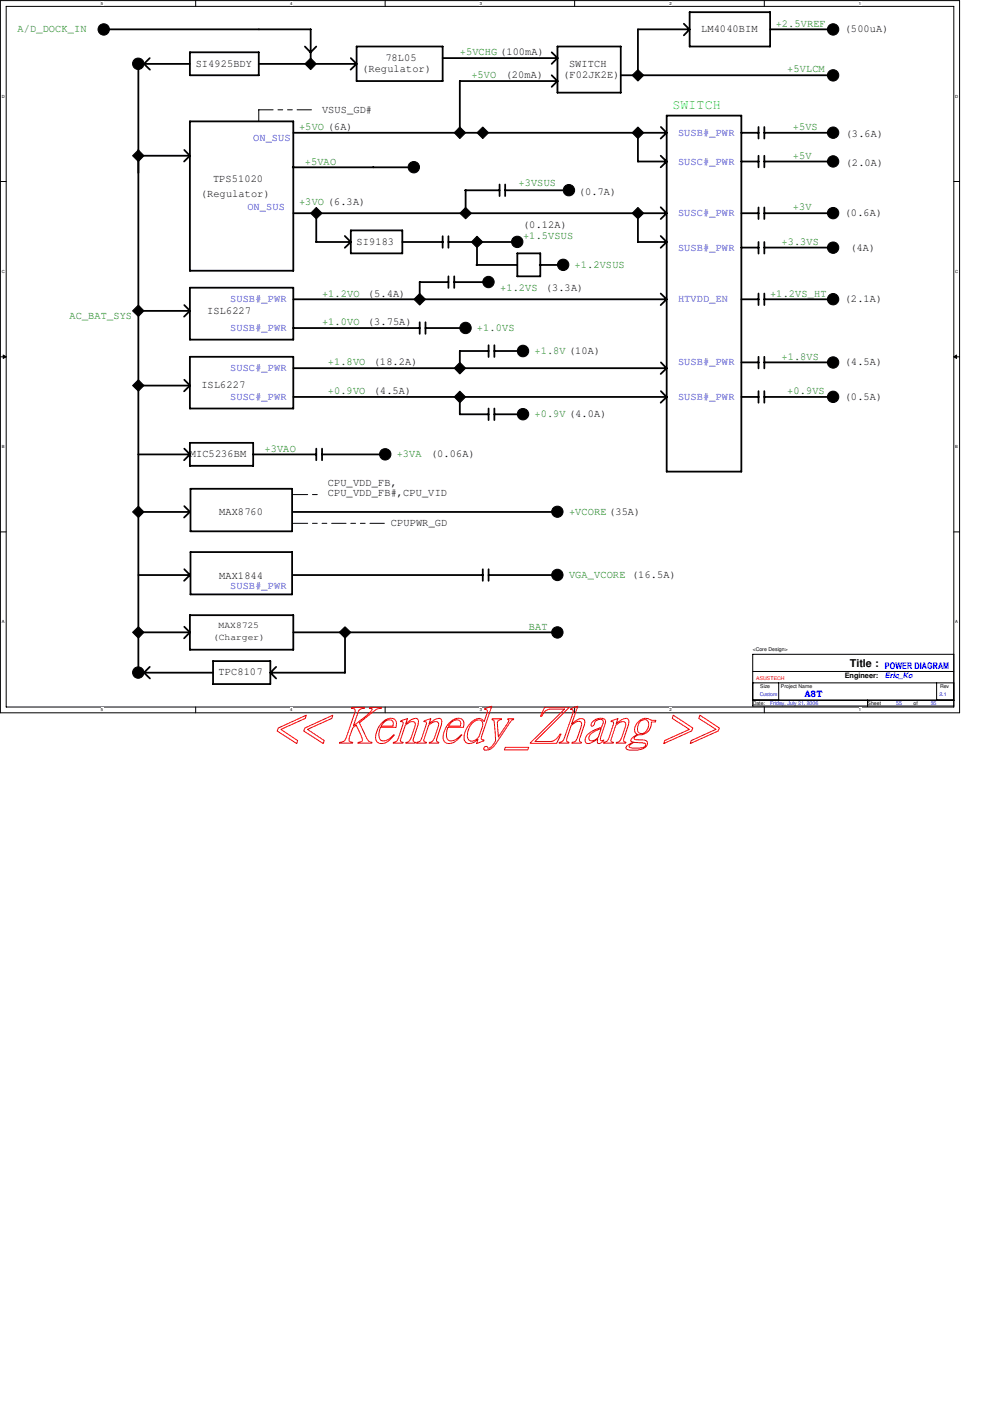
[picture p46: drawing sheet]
<svg xmlns="http://www.w3.org/2000/svg" width="210mm" height="297mm" viewBox="0 0 210 297" stroke-linecap="round" stroke-linejoin="round" font-family="sans-serif">
<defs><g id="words">
<text font-size="2.9" fill="#00ff40" x="142.6" y="23.2">SWITCH</text>
<g font-size="2.3" fill="#008000">
<text x="164.5" y="5.6">+2.5VREF</text>
<text x="3.7" y="6.9">A/D_DOCK_IN</text>
<text x="97.5" y="11.7">+5VCHG (100mA)</text>
<text x="99.9" y="16.6">+5VO</text>
<text x="166.9" y="15.4">+5VLCM</text>
<text x="63.4" y="27.6">+5VO (6A)</text>
<text x="168.1" y="27.6">+5VS</text>
<text x="64.6" y="34.9">+5VAO</text>
<text x="168.1" y="33.7">+5V</text>
<text x="109.9" y="39.4">+3VSUS</text>
<text x="63.4" y="43.4">+3VO (6.3A)</text>
<text x="168.1" y="44.6">+3V</text>
<text x="110.9" y="50.7">+1.5VSUS</text>
<text x="165.7" y="51.9">+3.3VS</text>
<text x="121.8" y="56.8">+1.2VSUS</text>
<text x="68.3" y="62.9">+1.2VO</text>
<text x="106" y="61.6">+1.2VS</text>
<text x="163.3" y="62.9">+1.2VS_HT</text>
<text x="14.7" y="67.7">AC_BAT_SYS</text>
<text x="68.3" y="69">+1.0VO</text>
<text x="101.1" y="70.2">+1.0VS</text>
<text x="69.5" y="77.5">+1.8VO</text>
<text x="113.3" y="75.1">+1.8V (10A)</text>
<text x="165.7" y="76.2">+1.8VS</text>
<text x="69.5" y="83.6">+0.9VO</text>
<text x="166.9" y="83.6">+0.9VS</text>
<text x="113.3" y="88.4">+0.9V (4.0A)</text>
<text x="56.1" y="95.8">+3VAO</text>
<text x="84.1" y="96.9">+3VA</text>
<text x="120.6" y="109.1">+VCORE (35A)</text>
<text x="120.6" y="122.6">VGA_VCORE (16.5A)</text>
<text x="112.1" y="133.5">BAT</text>
</g>
<g font-size="2.3">
<text x="148.7" y="6.9">LM4040BIM</text>
<text x="179.1" y="6.9">(500uA)</text>
<text x="41.5" y="14.1">SI4925BDY</text>
<text x="76.8" y="15.4">(Regulator)</text>
<text x="81.7" y="13">78L05</text>
<text x="107.2" y="16.6">(20mA)</text>
<text x="119.4" y="16.6">(F02JK2E)</text>
<text x="120.6" y="14.1">SWITCH</text>
<text x="68.3" y="23.9">VSUS_GD#</text>
<text x="179.3" y="29.1">(3.6A)</text>
<text x="179.3" y="35.2">(2.0A)</text>
<text x="42.6" y="41.7">(Regulator)</text>
<text x="45.2" y="38.5">TPS51020</text>
<text x="122.7" y="41.3">(0.7A)</text>
<text x="179.1" y="45.8">(0.6A)</text>
<text x="75.6" y="51.9">SI9183</text>
<text x="110.9" y="48.3">(0.12A)</text>
<text x="180.3" y="53.1">(4A)</text>
<text x="78" y="62.9">(5.4A)</text>
<text x="115.7" y="61.6">(3.3A)</text>
<text x="179.1" y="64.1">(2.1A)</text>
<text x="43.9" y="66.5">ISL6227</text>
<text x="78" y="69">(3.75A)</text>
<text x="79.2" y="77.5">(18.2A)</text>
<text x="179.1" y="77.5">(4.5A)</text>
<text x="42.7" y="82.3">ISL6227</text>
<text x="79.2" y="83.6">(4.5A)</text>
<text x="179.1" y="84.8">(0.5A)</text>
<text x="40.3" y="96.9">MIC5236BM</text>
<text x="91.4" y="96.9">(0.06A)</text>
<text x="69.5" y="103">CPU_VDD_FB,</text>
<text x="69.5" y="105.2">CPU_VDD_FB#,CPU_VID</text>
<text x="46.5" y="109.3">MAX8760</text>
<text x="82.9" y="111.5">CPUPWR_GD</text>
<text x="46.5" y="122.7">MAX1844</text>
<text x="46.4" y="143.2">TPC8107</text>
<text x="180.2" y="141.5">Title :</text>
</g>
<g font-size="2.3" fill="#00f">
<text x="53.7" y="30">ON_SUS</text>
<text x="143.8" y="28.8">SUSB#_PWR</text>
<text x="143.8" y="34.9">SUSC#_PWR</text>
<text x="52.5" y="44.6">ON_SUS</text>
<text x="143.8" y="45.8">SUSC#_PWR</text>
<text x="143.8" y="53.1">SUSB#_PWR</text>
<text x="48.8" y="64.1">SUSB#_PWR</text>
<text x="143.8" y="64.1">HTVDD_EN</text>
<text x="48.8" y="70.2">SUSB#_PWR</text>
<text x="143.8" y="77.5">SUSB#_PWR</text>
<text x="48.8" y="78.7">SUSC#_PWR</text>
<text x="48.8" y="84.8">SUSC#_PWR</text>
<text x="143.8" y="84.8">SUSB#_PWR</text>
<text x="48.8" y="125">SUSB#_PWR</text>
</g>
<g font-size="1.9">
<text x="45.2" y="135.6">(Charger)</text>
<text x="46.4" y="133.2">MAX8725</text>
</g>
<g font-size="1.9" fill="#00f">
<text x="187.6" y="141.8">POWER DIAGRAM</text>
<text x="170.6" y="147.8">A8T</text>
</g>
<text font-size="1.6" x="179.1" y="143.8">Engineer:</text>
<text font-size="1.6" fill="#00f" x="187.6" y="143.8">Eric_Ko</text>
<g font-size="1.1">
<text x="159.6" y="137.9">&lt;Core Design&gt;</text>
<text x="159.6" y="149.5">Date:</text>
<text x="161.2" y="145.8">Size</text>
<text x="165.6" y="145.8">Project Name</text>
<text x="183.9" y="149.5">Sheet</text>
<text x="193.7" y="149.5">of</text>
<text x="199.3" y="145.9">Rev</text>
</g>
<text font-size="1.1" fill="#f00" x="160.4" y="144.1">ASUSTECH</text>
<g font-size="1.1" fill="#00f">
<text x="161.1" y="147.5">Custom</text>
<text x="163.3" y="149.5">Friday, July 21, 2006</text>
<text x="190" y="149.5">55</text>
<text x="197.4" y="149.5">55</text>
<text x="199.2" y="147.7">2.1</text>
</g>
<g font-size=".9">
<text x="21.4" y="1">5</text>
<text x="61.6" y="1">4</text>
<text x="101.7" y="1">3</text>
<text x="141.9" y="1">2</text>
<text x="182.1" y="1">1</text>
<text x=".4" y="20.7">D</text>
<text x="202.5" y="20.7">D</text>
<text x=".4" y="57.8">C</text>
<text x="202.5" y="57.8">C</text>
<text x=".4" y="95">B</text>
<text x="202.5" y="95">B</text>
<text x=".4" y="132.1">A</text>
<text x="202.5" y="132.1">A</text>
<text x="21.4" y="150.8">5</text>
<text x="61.6" y="150.8">4</text>
<text x="101.7" y="150.8">3</text>
<text x="141.9" y="150.8">2</text>
<text x="182.1" y="150.8">1</text>
</g>
</g></defs>
<path d="M.1 .1h203.4v151h-203.4zM1.3 1.4h200.9v148.5h-200.9z" fill="none" stroke="#000" stroke-width=".21"/>
<g fill="#fff">
<path d="M21.4 .3h.5v.9h-.5z"/>
<path d="M21.4 150h.5v1h-.5z"/>
</g>
<path d="M41.5 .1v1.3M41.5 149.9v1.2" fill="none" stroke="#000" stroke-width=".21"/>
<g fill="#fff">
<path d="M61.6 .3h.5v.9h-.5z"/>
<path d="M61.6 150h.5v1h-.5z"/>
</g>
<path d="M81.7 .1v1.3M81.7 149.9v1.2" fill="none" stroke="#000" stroke-width=".21"/>
<g fill="#fff">
<path d="M101.7 .3h.5v.9h-.5z"/>
<path d="M101.7 150h.5v1h-.5z"/>
</g>
<path d="M121.8 .1v1.3M121.8 149.9v1.2" fill="none" stroke="#000" stroke-width=".21"/>
<g fill="#fff">
<path d="M141.9 .3h.5v.9h-.5z"/>
<path d="M141.9 150h.5v1h-.5z"/>
</g>
<path d="M162.1 .1v1.3M162.1 149.9v1.2" fill="none" stroke="#000" stroke-width=".21"/>
<g fill="#fff">
<path d="M182.1 .3h.5v.9h-.5z"/>
<path d="M182.1 150h.5v1h-.5z"/>
<path d="M.4 19.9h.6v1h-.6z"/>
<path d="M202.5 19.9h.7v1h-.7z"/>
<path d="M.4 57h.6v1h-.6z"/>
<path d="M202.5 57h.7v1h-.7z"/>
</g>
<path d="M.1 38.5h1.2M202.2 38.5h1.3" fill="none" stroke="#000" stroke-width=".21"/>
<g fill="#fff">
<path d="M.4 94.1h.6v1.1h-.6z"/>
<path d="M202.5 94.1h.6v1.1h-.6z"/>
</g>
<path d="M.1 75.6h1.2M.7 75.3l.6 .3-.6 .4zM202.2 75.6l.6-.3v.7zM202.2 75.6h1.3" fill="none" stroke="#000" stroke-width=".21"/>
<path d="M.7 75.3l.6 .3-.6 .4zM202.2 75.6l.6-.3v.7z" fill="#000"/>
<g fill="#fff">
<path d="M.4 131.3h.6v1h-.6z"/>
<path d="M202.5 131.3h.6v1h-.6z"/>
</g>
<g fill="none" stroke="#000" stroke-width=".21">
<path d="M65.9 12.3l1.2 1.2-1.2 1.3-1.3-1.3zM134 16l1.3-1.2 1.2 1.2-1.2 1.2zM29.3 31.8l1.2 1.2-1.2 1.2-1.2-1.2zM97.5 26.9l1.2 1.3-1.2 1.2-1.2-1.2zM102.4 26.9l1.2 1.3-1.2 1.2-1.3-1.2zM135.3 26.9l1.2 1.3-1.2 1.2-1.3-1.2zM67.1 44l1.2 1.2-1.2 1.2-1.2-1.2zM98.7 44l1.2 1.2-1.2 1.2-1.2-1.2zM101.1 50.1l1.3 1.2-1.3 1.2-1.2-1.2zM135.3 44l1.2 1.2-1.2 1.2-1.3-1.2zM29.3 64.7l1.2 1.2-1.2 1.2-1.2-1.2zM89 62.2l1.2 1.3-1.2 1.2-1.2-1.2z"/>
<path d="M97.5 76.8l1.2 1.3-1.2 1.2-1.2-1.2zM29.3 80.5l1.2 1.2-1.2 1.2-1.2-1.2zM97.5 82.9l1.2 1.3-1.2 1.2-1.2-1.2zM.1 112.8h1.2M29.3 107.3l1.2 1.2-1.2 1.2-1.2-1.2zM202.2 112.8h1.3M28.1 134.1l1.2-1.2 1.2 1.2-1.2 1.2zM71.9 134.1l1.3-1.2 1.2 1.2-1.2 1.2zM159.6 138.7h42.6v11h-42.6zM159.6 148.5h42.6M159.6 144.8h5.5v3.7M159.6 142.4h42.6"/>
<path d="M165.2 144.8h37M183.9 148.5v1.2M198.6 144.8v3.7"/>
<circle cx="22" cy="6.2" r="1.2"/>
<circle cx="29.3" cy="13.5" r="1.21"/>
<circle cx="176.6" cy="6.2" r="1.2"/>
<circle cx="176.6" cy="16" r="1.2"/>
<circle cx="87.7" cy="35.5" r="1.2"/>
<circle cx="176.6" cy="28.1" r="1.2"/>
<circle cx="176.6" cy="34.2" r="1.2"/>
<circle cx="103.6" cy="59.8" r="1.2"/>
<circle cx="109.7" cy="51.3" r="1.2"/>
<circle cx="119.4" cy="56.2" r="1.2"/>
<circle cx="120.6" cy="40.3" r="1.21"/>
<circle cx="176.6" cy="52.5" r="1.2"/>
<circle cx="176.6" cy="45.2" r="1.2"/>
<circle cx="98.7" cy="69.5" r="1.2"/>
<circle cx="110.9" cy="74.4" r="1.22"/>
<circle cx="176.6" cy="76.9" r="1.2"/>
<circle cx="176.6" cy="63.4" r="1.2"/>
<circle cx="81.7" cy="96.3" r="1.21"/>
<circle cx="110.9" cy="87.8" r="1.21"/>
<circle cx="176.6" cy="84.1" r="1.2"/>
<circle cx="118.2" cy="108.5" r="1.19"/>
<circle cx="118.2" cy="134.1" r="1.2"/>
<circle cx="118.2" cy="121.9" r="1.2"/>
<circle cx="29.3" cy="142.6" r="1.21"/>
</g>
<g fill="none" stroke="#000" stroke-width=".38">
<path d="M22 6.2h43.9v7.3M31.7 12.3l-1.2 1.2 1.3 1.3M40.3 13.5h-11v129.1h15.9M40.3 11.1h14.6v4.9h-14.6zM54.9 13.5h20.7M64.6 9.9l1.3 1.2M67.1 9.9l-1.3 1.2M74.4 12.3l1.2 1.2M75.6 9.9h18.3v7.3h-18.3zM75.6 13.5l-1.3 1.3M117 11.1l1.2 1.2h-24.3M117 16l1.2 1.2"/>
<path d="M118.2 17.2l-1.2 1.2M118.2 12.3l-1.2 1.2M118.2 9.9h13.4v9.7h-13.4zM118.2 17.2h-20.7v11M131.6 16h43.9M145 7.5l1.2-1.3h-10.9v9.8M145 5l1.2 1.3M146.2 2.6h17.1v7.3h-17.1zM163.3 6.2h13.4M29.3 33h11l-1.3 1.2M39.1 31.8l1.2 1.3M40.3 25.7h21.9v31.7h-21.9z"/>
<path d="M62.1 35.5h24.3M62.2 28.2h79.2M105.9 39.1v2.5M107.1 39.1v2.5M135.3 28.1v6.1h6.1M140.1 33l1.3 1.2M140.1 26.9l1.3 1.3M141.4 28.2l-1.3 1.2M141.4 34.2l-1.3 1.3M141.4 24.5h15.8v75.5h-15.8zM157.2 28.2h3.7M157.2 34.2h3.7"/>
<path d="M160.8 26.9v2.5M160.8 33v2.5M162.1 28.2h14.6M162.1 26.9v2.5M162.1 33v2.5M162.1 34.2h14.6M62.2 45.2h79.2M67 51.3h7.4M67.1 45.2v6.1M73.1 50l1.3 1.3M74.4 51.3l-1.3 1.2M74.4 48.9h10.9v4.8h-10.9z"/>
<path d="M85.3 51.3h8.6M93.9 50.1v2.4M95.1 51.3h13.4M95.1 50.1v2.4M95.1 58.6v2.4M95.1 59.8h-6.1v3.7M96.3 59.8h7.3M96.3 58.6v2.4M98.6 40.3h7.3M98.7 40.3v4.9M101 56.2h8.6M101.1 51.3v4.9"/>
<path d="M107.1 40.3h12.2M109.7 53.7h4.9v4.9h-4.9zM114.4 56.2h4.9M135.3 45.2v6.1h6.1M140.1 50l1.3 1.3M140.1 43.9l1.3 1.3M141.4 51.3l-1.3 1.2M141.4 45.2l-1.3 1.2M157.2 45.2h3.7M157.2 52.5h3.7M160.8 44v2.4M160.8 51.3v2.5"/>
<path d="M162.1 44v2.4M162.1 51.3v2.5M162.1 45.2h14.6M162.1 52.5h14.6M29.3 65.9h11M39.1 64.7l1.2 1.2M40.3 65.9l-1.3 1.2M40.3 61h21.9v11h-21.9zM40.3 75.6h21.9v11h-21.9zM62.2 63.5h79.2M62.2 78.1h79.2l-1.3 1.2M62.2 69.6h26.8"/>
<path d="M89 68.3v2.5M90.2 69.6h7.3M90.2 68.3v2.5M103.6 74.4h-6.1v3.7M103.6 73.2v2.5M104.8 74.4h6.1M104.8 73.2v2.5M140.1 62.2l1.3 1.3M140.1 76.8l1.3 1.3M141.4 63.5l-1.3 1.2M157.2 76.8h3.7M157.2 63.5h3.7"/>
<path d="M160.8 62.2v2.5M160.8 75.6v2.5M162.1 62.2v2.5M162.1 75.6v2.5M162.1 76.8h14.6M162.1 63.5h14.6M29.3 96.4h11M29.3 81.7h11M39.1 80.5l1.2 1.2M39.1 95.1l1.2 1.3M40.3 81.7l-1.3 1.3M40.3 96.4l-1.3 1.2"/>
<path d="M40.3 93.9h13.4v4.9h-13.4zM53.7 96.4h13.4M62.2 84.2h79.2l-1.3 1.2M67.1 95.1v2.5M68.3 96.4h12.2M68.3 95.1v2.5M97.5 84.2v3.6h6.1M103.6 86.6v2.5M104.8 87.8h6.1M104.8 86.6v2.5M140.1 82.9l1.3 1.3M157.2 84.2h3.7"/>
<path d="M160.8 82.9v2.5M162.1 82.9v2.5M162.1 84.2h14.6M29.3 108.5h11M39.1 107.3l1.2 1.2M40.3 108.5l-1.3 1.2M40.4 103.6h21.5v9h-21.5zM40.4 117.1h21.5v8.9h-21.5zM62.2 108.5h56M29.3 134.1h11l-1.3 1.2M29.3 121.9h11M39.1 132.9l1.2 1.2"/>
<path d="M39.1 120.7l1.2 1.2M40.3 121.9l-1.3 1.2M40.3 130.4h21.9v7.4h-21.9zM62.2 134.1h56M62.2 121.9h40.2M73.2 134.1v8.5h-15.9M102.4 120.7v2.4M103.6 120.7v2.4M103.6 121.9h14.6M31.7 141.4l-1.2 1.2 1.3 1.2M45.2 140.2h12.1v4.8h-12.1zM57.3 142.6l1.2 1.2"/>
<path d="M58.5 141.4l-1.2 1.2"/>
</g>
<path d="M54.9 23.3h12.2M54.9 23.3v2.4M62.2 104.9h6.1M62.2 111h19.5" fill="none" stroke="#000" stroke-width=".21" stroke-dasharray="3 1 1 1 1 1"/>
<g fill="#000">
<path d="M65.9 12.3l1.2 1.2-1.2 1.3-1.3-1.3zM134 16l1.3-1.2 1.2 1.2-1.2 1.2zM29.3 31.8l1.2 1.2-1.2 1.2-1.2-1.2zM97.5 26.9l1.2 1.3-1.2 1.2-1.2-1.2zM102.4 26.9l1.2 1.3-1.2 1.2-1.3-1.2zM135.3 26.9l1.2 1.3-1.2 1.2-1.3-1.2zM67.1 44l1.2 1.2-1.2 1.2-1.2-1.2zM98.7 44l1.2 1.2-1.2 1.2-1.2-1.2zM101.1 50.1l1.3 1.2-1.3 1.2-1.2-1.2zM135.3 44l1.2 1.2-1.2 1.2-1.3-1.2zM29.3 64.7l1.2 1.2-1.2 1.2-1.2-1.2zM89 62.2l1.2 1.3-1.2 1.2-1.2-1.2z"/>
<path d="M97.5 76.8l1.2 1.3-1.2 1.2-1.2-1.2zM29.3 80.5l1.2 1.2-1.2 1.2-1.2-1.2zM97.5 82.9l1.2 1.3-1.2 1.2-1.2-1.2zM29.3 107.3l1.2 1.2-1.2 1.2-1.2-1.2zM28.1 134.1l1.2-1.2 1.2 1.2-1.2 1.2zM71.9 134.1l1.3-1.2 1.2 1.2-1.2 1.2z"/>
<circle cx="22" cy="6.2" r="1.2"/>
<circle cx="29.3" cy="13.5" r="1.21"/>
<circle cx="176.6" cy="6.2" r="1.2"/>
<circle cx="176.6" cy="16" r="1.2"/>
<circle cx="87.7" cy="35.5" r="1.2"/>
<circle cx="176.6" cy="28.1" r="1.2"/>
<circle cx="176.6" cy="34.2" r="1.2"/>
<circle cx="103.6" cy="59.8" r="1.2"/>
<circle cx="109.7" cy="51.3" r="1.2"/>
<circle cx="119.4" cy="56.2" r="1.2"/>
<circle cx="120.6" cy="40.3" r="1.21"/>
<circle cx="176.6" cy="52.5" r="1.2"/>
<circle cx="176.6" cy="45.2" r="1.2"/>
<circle cx="98.7" cy="69.5" r="1.2"/>
<circle cx="110.9" cy="74.4" r="1.22"/>
<circle cx="176.6" cy="76.9" r="1.2"/>
<circle cx="176.6" cy="63.4" r="1.2"/>
<circle cx="81.7" cy="96.3" r="1.21"/>
<circle cx="110.9" cy="87.8" r="1.21"/>
<circle cx="176.6" cy="84.1" r="1.2"/>
<circle cx="118.2" cy="108.5" r="1.19"/>
<circle cx="118.2" cy="134.1" r="1.2"/>
<circle cx="118.2" cy="121.9" r="1.2"/>
<circle cx="29.3" cy="142.6" r="1.21"/>
</g>
<g fill="none" stroke="#f00" stroke-width=".21">
<path d="M59 154.3l5.9-2.7-.2 .7-5.1 2.3 3.5 2.4-.2 .6-4.1-2.6zM64.6 154.3l6-2.7-.2 .7-5.2 2.3 3.5 2.4-.2 .6-4.1-2.6zM74.5 150h2.8v.2a1.16 1.16 0 0 0-1.4 1l-1 2.7 3.7-3 .3-.6-.6-.1 .1-.2h2.5v.2l-1.1 .2-3.6 2.8 1.7 3.6a1.03 1.03 0 0 0 1 .6l-.1 .2h-2.9v-.2l.9-.2a1.4 1.4 0 0 0-.3-1.4l-1-2-.7 .5-.7 2-.1 .8 .8 .3-.1 .2h-2.7l.1-.2a1.37 1.37 0 0 0 1.4-1.2l1.7-5a.62 .62 0 0 0 .1-.8 .62 .62 0 0 0-.8-.2zM80.9 153.3a1.98 1.98 0 0 1 3-.6 1.64 1.64 0 0 1 0 1.5h-3.3a2.53 2.53 0 0 0 .1 2.7 1.73 1.73 0 0 0 2.2-.6l.6-.5h.1l-.5 .6a2.55 2.55 0 0 1-2.9 1.1 1.8 1.8 0 0 1-.3-2.4l.2-.7zM81.6 153a1.05 1.05 0 0 1 1.8 .2l-.1 .8h-2.5zM85 152.8l1.4-.4-.4 1a2.9 2.9 0 0 1 2.5-1l.2 .6-.1 .6-1 3.3 .2 .4 .3 .1-.1 .2h-2l.1-.2 .6-.2 .4-.6 .8-2.4a.77 .77 0 0 0-.1-1.1 .77 .77 0 0 0-1 .1l-.9 .6-1 3.2 .3 .4h.3l-.1 .2h-2v-.2a1.06 1.06 0 0 0 1.1-1l1-2.9-.2-.5h-.4zM89.9 152.8l1.5-.4-.4 1a2.9 2.9 0 0 1 2.4-1l.3 .6-.1 .6-1.1 3.3 .1 .2 .4 .3v.2h-2l.1-.2 .6-.2 .3-.6 .9-2.4a.77 .77 0 0 0-.1-1.1 .77 .77 0 0 0-1.1 .1l-.8 .6-1.1 3.2 .3 .4h.3v.2h-2.1l.1-.2a1.06 1.06 0 0 0 1.1-1l.9-2.9-.1-.5h-.4zM95.2 153.3a1.98 1.98 0 0 1 3-.6 1.64 1.64 0 0 1 .1 1.5h-3.3a2.53 2.53 0 0 0 0 2.7 1.73 1.73 0 0 0 2.2-.6l.6-.5h.1l-.4 .6a2.55 2.55 0 0 1-3 1.1 1.8 1.8 0 0 1-.3-2.4l.2-.7zM95.9 153a1.05 1.05 0 0 1 1.8 .2l-.1 .8h-2.5zM100.1 153.4a1.42 1.42 0 0 1 2.1-.4l.1 1-.7 2.2a1.58 1.58 0 0 1-2.2 .7 3.1 3.1 0 0 1 .7-3.5zM102.8 150.2l1.5-.5-2.2 6.4v.6l.5 .2v.2l-1.6 .5 .3-.8a2.19 2.19 0 0 1-2.5 .6 2.36 2.36 0 0 1 0-2.8 3.2 3.2 0 0 1 3.1-2.2l.8 .6 .6-2.2-.1-.3-.5-.1zM104.4 152.4h1.9v.2l-.7 .3-.1 .3 .2 3.1 2.1-3.2 .1-.3-.1-.2h-.1v-.2h1.2l-.7 .6-3.1 4.8a2.07 2.07 0 0 1-2.5 1.1 .47 .47 0 0 1 .3-.6 .47 .47 0 0 1 .6 .3 2.43 2.43 0 0 0 1.5-2.9l-.2-2.7-.5-.4z"/>
<path d="M107.1 158.5h5l-.2 .5h-5zM115.5 149.9h5.2l-7.3 7.3 3.8-.1 .7-.3 .8-1.1h.3l-1 1.9h-5.6l7.3-7.3-3.5 .1-.6 .3-.7 1.1h-.3zM121 150.2l1.5-.5-1.3 3.8 .2-.1a2.82 2.82 0 0 1 2.2-1 1.22 1.22 0 0 1 .1 1.7l-.8 2.7 .1 .5 .3 .1v.2h-2.1l.1-.2a1.24 1.24 0 0 0 1.2-1.1l.7-2.3a.69 .69 0 0 0 0-.9 .69 .69 0 0 0-.9-.1l-1.2 .9-1 2.9 .1 .4 .4 .2v.2h-2.1l.1-.2a1.25 1.25 0 0 0 1.1-1.1l1.8-5.5a.45 .45 0 0 0-.6-.4zM125.2 155.7l.9-.6 1.4-.6-.5 1.5a1.66 1.66 0 0 1-1.9 1 .88 .88 0 0 1 .1-1.3zM125.6 153.1a2.06 2.06 0 0 1 2.7-.4l.1 .4-1.1 3.5 .1 .4 .6-.1-.1 .2-.8 .5h-.4v-.2v-.7l-.6 .4a1.49 1.49 0 0 1-1.9 .3 1.78 1.78 0 0 1 1.1-2.2l2.3-1 .2-.7a.67 .67 0 0 0-.1-.9 .67 .67 0 0 0-.8 0 1.55 1.55 0 0 0-1 1.2l-.4 .2-.2-.2zM129.6 152.8l1.4-.4-.4 1a2.9 2.9 0 0 1 2.5-1l.2 .6v.6l-1.1 3.3v.2l.5 .3-.1 .2h-2l.1-.2 .6-.2 .4-.6 .8-2.4a.77 .77 0 0 0 0-1.1 .77 .77 0 0 0-1.1 .1l-.8 .6-1.1 3.2 .3 .4h.3l-.1 .2h-2l.1-.2a1.06 1.06 0 0 0 1-1l1-2.9-.1-.5h-.5zM133.5 158l.2-.1a1.39 1.39 0 0 1 1.6-.5l1.4 .2a.6 .6 0 0 1 .1 .7 .6 .6 0 0 1-.7 .2h-2.4l-.3-.2zM135 153.3a2.17 2.17 0 0 1 3.1-.6h1l-.2 .4h-.8a2.42 2.42 0 0 1-2.8 2.7l-.7 .5-.1 .3 .1 .2 1.8 .1a.79 .79 0 0 1 .9 .5 .79 .79 0 0 1-.4 1l-.6 .3-.8 .3a4.1 4.1 0 0 1-2.5-.1l-.3-.3a1.26 1.26 0 0 1 .9-1l.7-.2-.6-.4a1.33 1.33 0 0 1 .9-1l.5-.3a1.53 1.53 0 0 1-.1-2.4zM135.6 153.1a1.05 1.05 0 0 1 1-.5 1.05 1.05 0 0 1 .9 .6 1.92 1.92 0 0 1-1.5 2.3 .97 .97 0 0 1-.8-1.4zM142.7 151.6l4.2 2.7-.3 .7-5.9 2.6 .2-.6 5.3-2.4-3.7-2.3zM148.4 151.6l4.1 2.7-.2 .7-6 2.6 .3-.6 5.2-2.4-3.6-2.3z"/>
</g>
<use href="#words"/>
</svg>
